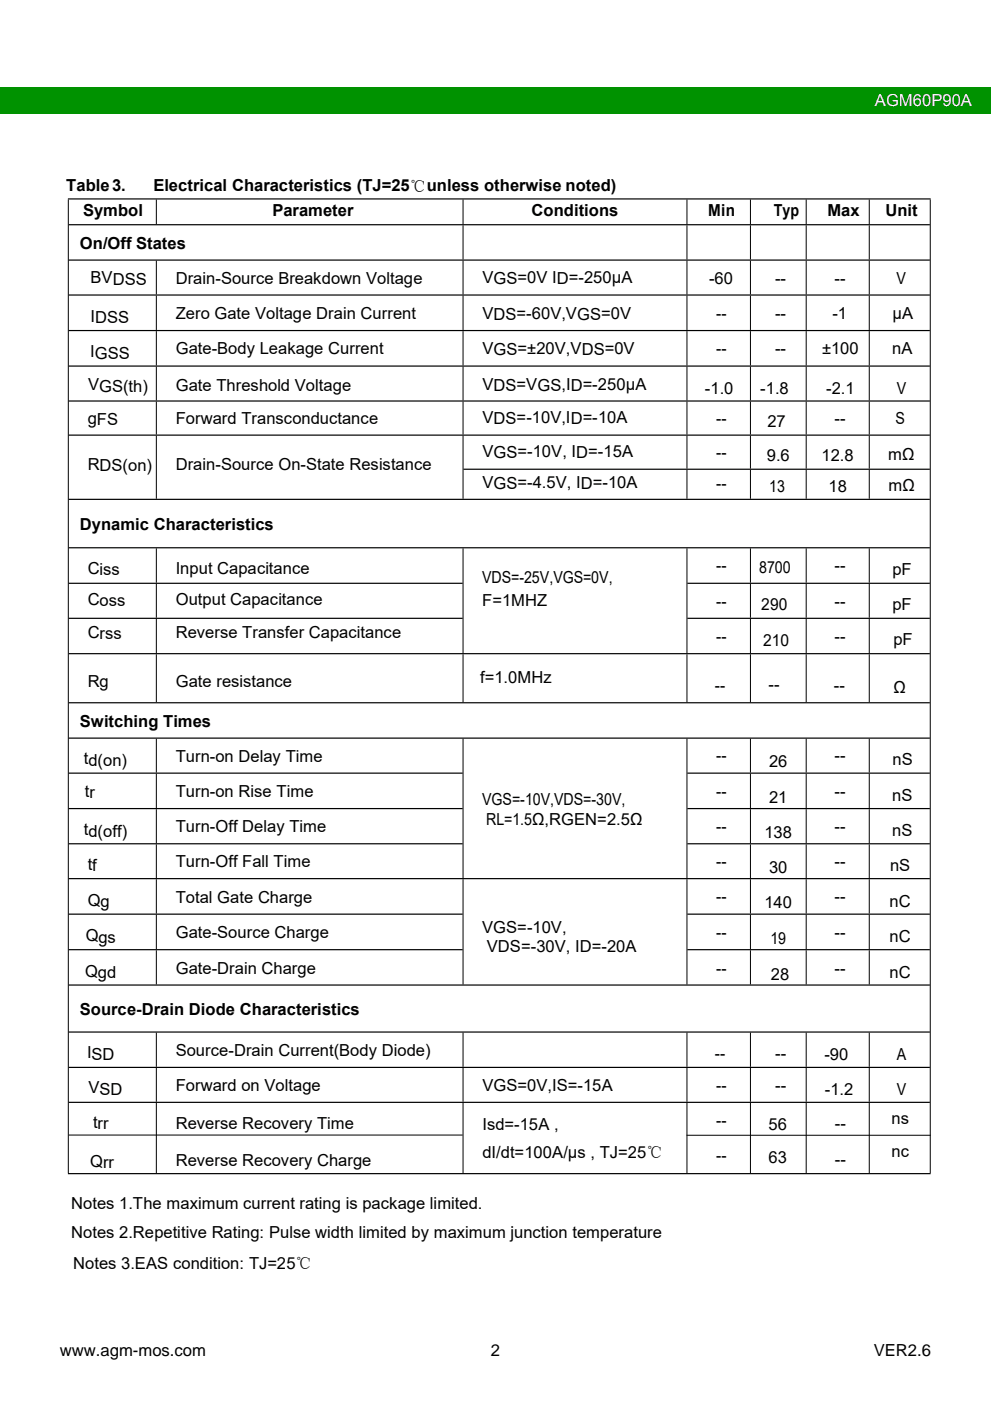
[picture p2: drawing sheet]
<svg xmlns="http://www.w3.org/2000/svg" width="210mm" height="297mm" viewBox="0 0 210 297" stroke-linecap="round" stroke-linejoin="round" font-family="sans-serif">
<defs><g id="words">
<text font-size="3.5" fill="#fff" x="185.5" y="22.4">AGM60P90A</text>
<g font-size="3.5">
<text x="14.1" y="40.6">Table3.</text>
<text x="32.5" y="40.6">Electrical Characteristics (TJ=25℃unless otherwise noted)</text>
<text x="17.6" y="45.9">Symbol</text>
<text x="57.7" y="45.9">Parameter</text>
<text x="112.7" y="45.9">Conditions</text>
<text x="150.2" y="45.9">Min</text>
<text x="164" y="45.9">Typ</text>
<text x="175.4" y="45.9">Max</text>
<text x="187.7" y="45.9">Unit</text>
<text x="16.9" y="52.7">On/Off States</text>
<text x="19.2" y="60.1">BVDSS</text>
<text x="37.3" y="60.2">Drain-Source Breakdown Voltage</text>
<text x="102.3" y="60.1">VGS=0V ID=-250μA</text>
<text x="150.3" y="60.2">-60</text>
<text x="164.3" y="60.1">--</text>
<text x="176.9" y="60.1">--</text>
<text x="190.1" y="60.2">V</text>
<text x="19.2" y="68.3">IDSS</text>
<text x="37.3" y="67.7">Zero Gate Voltage Drain Current</text>
<text x="102.3" y="67.7">VDS=-60V,VGS=0V</text>
<text x="151.8" y="67.6">--</text>
<text x="164.3" y="67.6">--</text>
<text x="176.4" y="67.7">-1</text>
<text x="189.2" y="67.7">μA</text>
<text x="19.1" y="75.7">IGSS</text>
<text x="37.3" y="75.1">Gate-Body Leakage Current</text>
<text x="102.3" y="75">VGS=±20V,VDS=0V</text>
<text x="151.8" y="75.1">--</text>
<text x="164.3" y="75.1">--</text>
<text x="174.3" y="75.1">±100</text>
<text x="189.1" y="75.1">nA</text>
<text x="18.7" y="82.8">VGS(th)</text>
<text x="37.3" y="82.8">Gate Threshold Voltage</text>
<text x="102.3" y="82.7">VDS=VGS,ID=-250μA</text>
<text x="149.4" y="83.5">-1.0</text>
<text x="161.2" y="83.5">-1.8</text>
<text x="175.1" y="83.5">-2.1</text>
<text x="190.1" y="83.5">V</text>
<text x="18.6" y="89.8">gFS</text>
<text x="37.3" y="89.9">Forward Transconductance</text>
<text x="102.3" y="89.8">VDS=-10V,ID=-10A</text>
<text x="151.8" y="89.9">--</text>
<text x="176.9" y="89.9">--</text>
<text x="189.9" y="89.9">S</text>
<text x="162.7" y="90.5">27</text>
<text x="18.6" y="99.7">RDS(on)</text>
<text x="37.3" y="99.6">Drain-Source On-State Resistance</text>
<text x="102.3" y="96.9">VGS=-10V, ID=-15A</text>
<text x="151.8" y="97.1">--</text>
<text x="162.6" y="97.8">9.6</text>
<text x="174.2" y="97.8">12.8</text>
<text x="188.3" y="97.6">mΩ</text>
<text x="102.3" y="103.5">VGS=-4.5V, ID=-10A</text>
<text x="151.8" y="103.7">--</text>
<text x="163.1" y="104.3">13</text>
<text x="175.6" y="104.3">18</text>
<text x="188.4" y="104">mΩ</text>
<text x="16.9" y="112.4">Dynamic Characteristics</text>
<text x="18.6" y="121.6">Ciss</text>
<text x="37.3" y="121.7">Input Capacitance</text>
<text x="102.2" y="123.5">VDS=-25V,VGS=0V,</text>
<text x="151.8" y="121.1">--</text>
<text x="161" y="121.4">8700</text>
<text x="176.9" y="121.1">--</text>
<text x="189.2" y="121.9">pF</text>
<text x="18.6" y="128.3">Coss</text>
<text x="37.3" y="128.2">Output Capacitance</text>
<text x="102.2" y="128.4">F=1MHZ</text>
<text x="151.8" y="128.6">--</text>
<text x="161.4" y="129.4">290</text>
<text x="176.9" y="128.6">--</text>
<text x="189.2" y="129.3">pF</text>
<text x="18.6" y="135.2">Crss</text>
<text x="37.3" y="135.3">Reverse Transfer Capacitance</text>
<text x="151.8" y="136.1">--</text>
<text x="161.8" y="136.9">210</text>
<text x="176.9" y="136.1">--</text>
<text x="189.4" y="136.7">pF</text>
<text x="18.6" y="145.7">Rg</text>
<text x="37.3" y="145.7">Gate resistance</text>
<text x="101.8" y="144.9">f=1.0MHz</text>
<text x="151.6" y="146.5">--</text>
<text x="162.9" y="146.3">--</text>
<text x="176.8" y="146.5">--</text>
<text x="189.4" y="146.8">Ω</text>
<text x="16.9" y="154">Switching Times</text>
<text x="17.8" y="162">td(on)</text>
<text x="37.3" y="161.5">Turn-on Delay Time</text>
<text x="151.8" y="161.4">--</text>
<text x="176.9" y="161.4">--</text>
<text x="163" y="162.7">26</text>
<text x="189.2" y="162.3">nS</text>
<text x="18" y="169.1">tr</text>
<text x="37.3" y="169">Turn-on Rise Time</text>
<text x="102.2" y="170.7">VGS=-10V,VDS=-30V,</text>
<text x="151.8" y="168.9">--</text>
<text x="163" y="170.2">21</text>
<text x="176.9" y="168.9">--</text>
<text x="189.1" y="169.8">nS</text>
<text x="17.8" y="177">td(off)</text>
<text x="37.3" y="176.5">Turn-Off Delay Time</text>
<text x="103.1" y="175">RL=1.5Ω,RGEN=2.5Ω</text>
<text x="151.8" y="176.5">--</text>
<text x="162.1" y="177.7">138</text>
<text x="176.9" y="176.5">--</text>
<text x="189.1" y="177.3">nS</text>
<text x="18.6" y="184.4">tf</text>
<text x="37.3" y="183.9">Turn-Off Fall Time</text>
<text x="151.8" y="183.9">--</text>
<text x="163" y="185.2">30</text>
<text x="176.9" y="183.9">--</text>
<text x="188.7" y="184.7">nS</text>
<text x="37.3" y="191.4">Total Gate Charge</text>
<text x="151.8" y="191.3">--</text>
<text x="176.9" y="191.3">--</text>
<text x="18.6" y="192.1">Qg</text>
<text x="102.2" y="197.8">VGS=-10V,</text>
<text x="162.1" y="192.6">140</text>
<text x="188.6" y="192.2">nC</text>
<text x="18.2" y="199.5">Qgs</text>
<text x="37.3" y="198.9">Gate-Source Charge</text>
<text x="103.2" y="201.8">VDS=-30V, ID=-20A</text>
<text x="151.8" y="198.8">--</text>
<text x="163.3" y="200.1">19</text>
<text x="176.9" y="198.8">--</text>
<text x="188.6" y="199.6">nC</text>
<text x="18" y="207">Qgd</text>
<text x="37.3" y="206.4">Gate-Drain Charge</text>
<text x="151.8" y="206.4">--</text>
<text x="163.4" y="207.7">28</text>
<text x="176.9" y="206.4">--</text>
<text x="188.6" y="207.3">nC</text>
<text x="16.9" y="215.2">Source-Drain Diode Characteristics</text>
<text x="18.5" y="224.4">ISD</text>
<text x="37.3" y="223.8">Source-Drain Current(Body Diode)</text>
<text x="151.6" y="224.6">--</text>
<text x="164.3" y="224.6">--</text>
<text x="174.8" y="224.7">-90</text>
<text x="190.1" y="224.7">A</text>
<text x="18.8" y="231.8">VSD</text>
<text x="37.3" y="231.3">Forward on Voltage</text>
<text x="102.3" y="231.3">VGS=0V,IS=-15A</text>
<text x="151.8" y="231.3">--</text>
<text x="164.3" y="231.3">--</text>
<text x="174.8" y="232.1">-1.2</text>
<text x="190.1" y="232.1">V</text>
<text x="19.7" y="239.2">trr</text>
<text x="37.3" y="239.4">Reverse Recovery Time</text>
<text x="102.3" y="239.6">Isd=-15A ,</text>
<text x="151.8" y="238.7">--</text>
<text x="162.9" y="239.6">56</text>
<text x="177" y="239.3">--</text>
<text x="189" y="238.3">ns</text>
<text x="102.3" y="245.5">dI/dt=100A/µs , TJ=25℃</text>
<text x="189" y="245.3">nc</text>
<text x="19.1" y="247.4">Qrr</text>
<text x="37.3" y="247.3">Reverse Recovery Charge</text>
<text x="151.8" y="246.2">--</text>
<text x="162.9" y="246.6">63</text>
<text x="177" y="247">--</text>
<text x="15.1" y="256.4">Notes 1.The maximum current rating is package limited.</text>
<text x="15.1" y="262.5">Notes 2.Repetitive Rating: Pulse width limited by maximum junction temperature</text>
<text x="15.5" y="269">Notes 3.EAS condition: TJ=25℃</text>
<text x="12.7" y="287.5">www.agm-mos.com</text>
<text x="104.1" y="287.5">2</text>
<text x="185.2" y="287.5">VER2.6</text>
</g>
</g></defs>
<g fill="#009200">
<path d="M0 18.6h1.4v5.6h-1.4z" fill-rule="evenodd"/>
<path d="M1.4 18.6h181.4v5.6h-181.4z" fill-rule="evenodd"/>
<path d="M182.8 18.6h23.4v5.6h-23.4z" fill-rule="evenodd"/>
<path d="M206.2 18.6h3.8v5.6h-3.8z" fill-rule="evenodd"/>
</g>
<g fill="none" stroke="#000" stroke-width=".21">
<path d="M14.5 42.3v206.4M33.1 42.3v5.2M33.1 55.3v7.1M98.2 42.3v5.2M98.2 47.8v7.2M98.2 55.3v7.1M145.6 42.3v5.2M145.6 47.8v7.2M145.6 55.3v7.1M159.1 42.3v5.2M159.1 47.8v7.2M159.1 55.3v7.1"/>
<path d="M170.9 42.3v5.2M170.9 47.8v7.2M170.9 55.3v7.1M184.3 42.3v5.2M184.3 47.8v7.2M184.3 55.3v7.1M197.2 42.3v206.4M33.1 62.7v7.3M33.1 70.2v7.3M33.1 77.7v7.2M98.2 62.7v7.3M98.2 70.2v7.3"/>
<path d="M98.2 77.7v7.2M145.6 62.7v7.3M145.6 70.2v7.3M145.6 77.7v7.2M159.1 62.7v7.3M159.1 70.2v7.3M159.1 77.7v7.2M170.9 62.7v7.3M170.9 70.2v7.3M170.9 77.7v7.2M184.3 62.7v7.3M184.3 70.2v7.3"/>
<path d="M184.3 77.7v7.2M33.1 85.1v7M33.1 92.4v13.3M98.2 85.1v7M98.2 92.4v13.3M145.6 85.1v7M145.6 92.4v7M145.6 99.6v6.1M159.1 85.1v7M159.1 92.4v7M159.1 99.6v6.1M170.9 85.1v7"/>
<path d="M170.9 92.4v7M170.9 99.6v6.1M184.3 85.1v7M184.3 92.4v7M184.3 99.6v6.1M33.1 116.3v7.2M98.2 116.3v22.2M145.6 116.3v22.2M159.1 116.3v7.2M170.9 116.3v7.2M184.3 116.3v7.2M33.1 123.8v7.2"/>
<path d="M33.1 131.2v7.3M33.1 138.7v10.2M98.2 138.7v10.2M145.6 138.7v10.2M159.1 123.8v7.2M159.1 131.2v7.3M159.1 138.7v10.2M170.9 123.8v7.2M170.9 131.2v7.3M170.9 138.7v10.2M184.3 123.8v7.2M184.3 131.2v7.3"/>
<path d="M184.3 138.7v10.2M33.1 156.6v7.2M98.2 156.6v29.6M145.6 156.6v29.6M159.1 156.6v7.2M170.9 156.6v7.2M184.3 156.6v7.2M33.1 164v7.3M33.1 171.6v7.2M33.1 179v7.2M159.1 164v7.3M159.1 171.6v7.2"/>
<path d="M159.1 179v7.2M170.9 164v7.3M170.9 171.6v7.2M170.9 179v7.2M184.3 164v7.3M184.3 171.6v7.2M184.3 179v7.2M33.1 186.4v7.3M33.1 193.9v7.3M98.2 186.4v22.3M145.6 186.4v22.3M159.1 186.4v7.3"/>
<path d="M159.1 193.9v7.3M170.9 186.4v7.3M170.9 193.9v7.3M184.3 186.4v7.3M184.3 193.9v7.3M33.1 201.5v7.2M33.1 218.9v7.3M98.2 218.9v7.3M145.6 218.9v7.3M159.1 201.5v7.2M159.1 218.9v7.3M170.9 201.5v7.2"/>
<path d="M170.9 218.9v7.3M184.3 201.5v7.2M184.3 218.9v7.3M33.1 226.4v7.2M33.1 233.8v14.9M98.2 226.4v7.2M98.2 233.8v14.9M145.6 226.4v7.2M145.6 233.8v14.9M159.1 226.4v7.2M159.1 233.8v14.9M170.9 226.4v7.2"/>
<path d="M170.9 233.8v14.9M184.3 226.4v7.2M184.3 233.8v14.9M14.6 240.7h83.5M145.5 240.7h51.8"/>
</g>
<g fill="none" stroke="#000" stroke-width=".25">
<path d="M14.4 42.2h182.9M14.6 47.6h182.5M14.6 55.1h182.5M14.6 62.6h182.5M14.6 70.1h182.5M14.6 77.6h182.5M14.6 85h182.5M14.6 92.3h182.5M98.2 99.5h98.9M14.6 105.9h182.5M14.6 116.1h182.5M14.6 123.7h83.5"/>
<path d="M14.6 131.1h83.5M14.6 138.6h182.5M145.7 123.7h51.4M145.7 131.1h51.4M14.6 149h182.5M14.6 156.5h182.5M14.6 163.9h83.5M14.6 171.4h83.5M14.6 178.9h83.5M145.7 163.9h51.4M145.7 171.4h51.4M145.7 178.9h51.4"/>
<path d="M14.6 186.3h182.5M14.6 193.8h83.5M145.7 193.8h51.4M14.6 201.4h83.5M14.6 208.8h182.5M14.6 218.8h182.5M145.7 201.4h51.4M14.6 226.3h182.5M14.6 233.7h182.5M14.4 248.8h182.9"/>
</g>
<use href="#words"/>
</svg>
